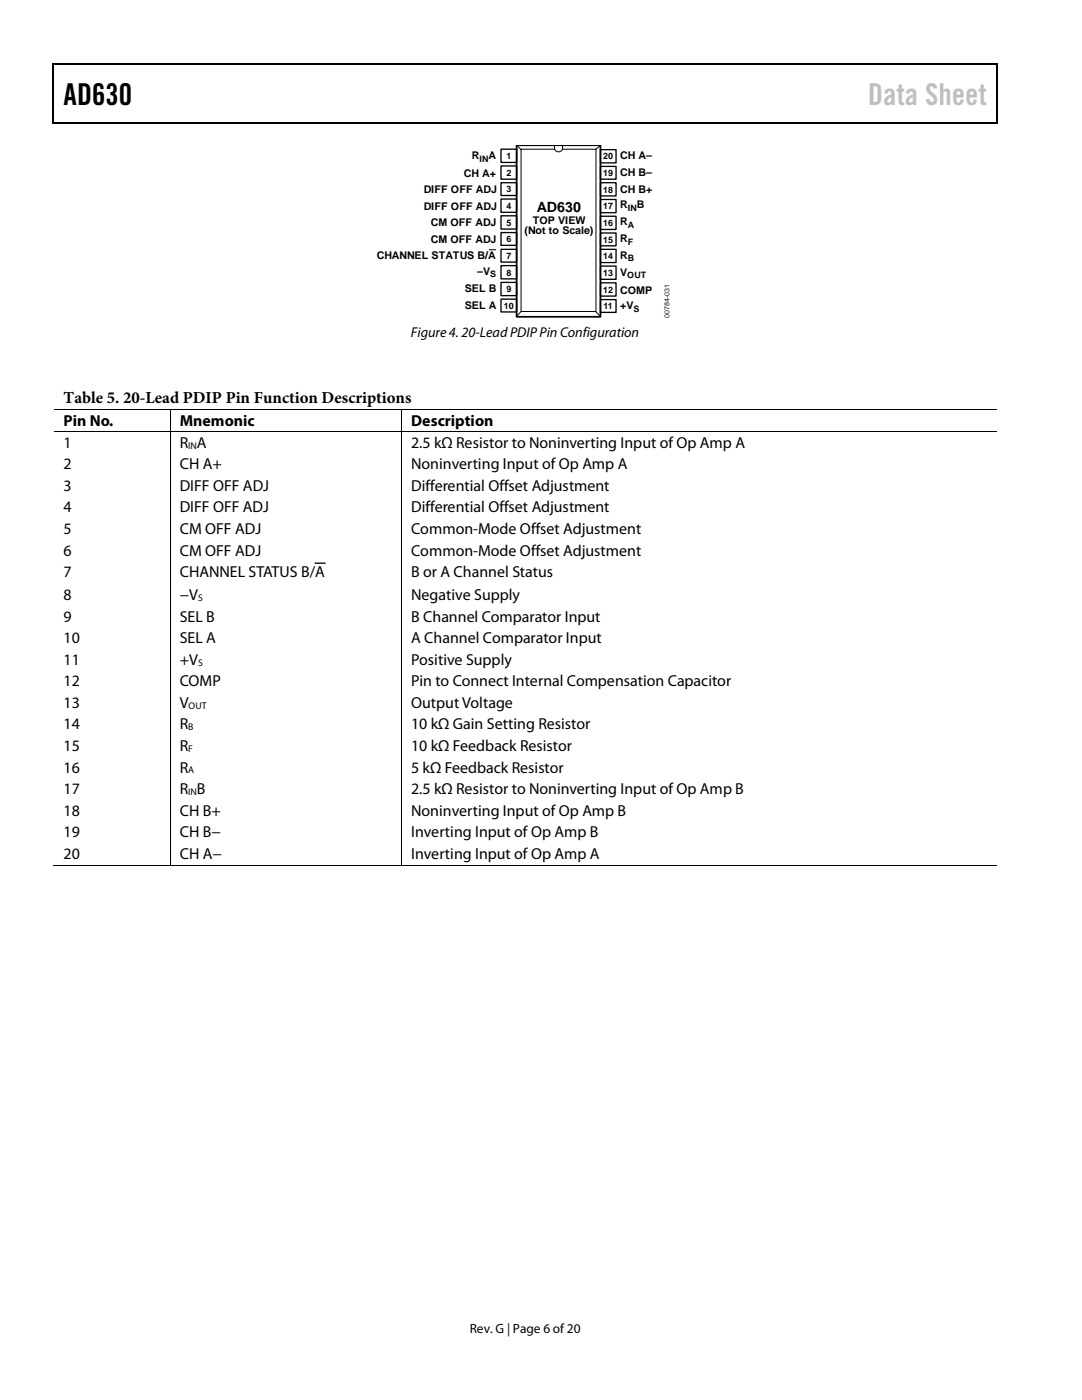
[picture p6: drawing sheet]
<svg xmlns="http://www.w3.org/2000/svg" width="216mm" height="279mm" viewBox="0 0 216 279" stroke-linecap="round" stroke-linejoin="round" font-family="sans-serif">
<defs><g id="words">
<text font-size="6" x="12.7" y="20.9">AD630</text>
<text font-size="6" fill="#c1c1c1" x="173.2" y="20.9">Data Sheet</text>
<text font-size="3.3" x="12.7" y="80.3">Table 5. 20-Lead PDIP Pin Function Descriptions</text>
<g font-size="3.2">
<text x="12.7" y="84.9">Pin No.</text>
<text x="12.7" y="89.4">1</text>
<text x="35.9" y="84.9">Mnemonic</text>
<text x="35.9" y="89.4">R A</text>
<text x="82" y="89.4">2.5 kΩ Resistor to Noninverting Input of Op Amp A</text>
<text x="82" y="84.9">Description</text>
<text x="12.7" y="93.7">2</text>
<text x="35.9" y="93.7">CH A+</text>
<text x="82" y="93.7">Noninverting Input of Op Amp A</text>
<text x="12.7" y="98">3</text>
<text x="35.9" y="98">DIFF OFF ADJ</text>
<text x="82" y="98">Differential Offset Adjustment</text>
<text x="12.7" y="102.3">4</text>
<text x="12.7" y="106.6">5</text>
<text x="35.9" y="102.3">DIFF OFF ADJ</text>
<text x="35.9" y="106.6">CM OFF ADJ</text>
<text x="82" y="102.3">Differential Offset Adjustment</text>
<text x="82" y="106.6">Common-Mode Offset Adjustment</text>
<text x="12.7" y="110.9">6</text>
<text x="35.9" y="110.9">CM OFF ADJ</text>
<text x="82" y="110.9">Common-Mode Offset Adjustment</text>
<text x="12.7" y="115.2">7</text>
<text x="12.7" y="119.8">8</text>
<text x="35.9" y="115.2">CHANNEL STATUS B/A</text>
<text x="35.9" y="119.8">−V</text>
<text x="82" y="115.2">B or A Channel Status</text>
<text x="82" y="119.8">Negative Supply</text>
<text x="12.7" y="124.1">9</text>
<text x="35.9" y="124.1">SEL B</text>
<text x="82" y="124.1">B Channel Comparator Input</text>
<text x="12.7" y="128.4">10</text>
<text x="35.9" y="128.4">SEL A</text>
<text x="82" y="128.4">A Channel Comparator Input</text>
<text x="12.7" y="132.7">11</text>
<text x="12.7" y="137">12</text>
<text x="35.9" y="132.7">+V</text>
<text x="35.9" y="137">COMP</text>
<text x="82" y="132.7">Positive Supply</text>
<text x="82" y="137">Pin to Connect Internal Compensation Capacitor</text>
<text x="12.7" y="141.3">13</text>
<text x="35.9" y="141.3">V</text>
<text x="82" y="141.3">Output Voltage</text>
<text x="12.7" y="145.6">14</text>
<text x="12.7" y="149.9">15</text>
<text x="35.9" y="149.9">R</text>
<text x="35.9" y="145.6">R</text>
<text x="82" y="145.6">10 kΩ Gain Setting Resistor</text>
<text x="82" y="149.9">10 kΩ Feedback Resistor</text>
<text x="12.7" y="154.2">16</text>
<text x="35.9" y="154.2">R</text>
<text x="82" y="154.2">5 kΩ Feedback Resistor</text>
<text x="12.7" y="158.5">17</text>
<text x="35.9" y="158.5">R B</text>
<text x="82" y="158.5">2.5 kΩ Resistor to Noninverting Input of Op Amp B</text>
<text x="12.7" y="162.8">18</text>
<text x="12.7" y="167.1">19</text>
<text x="35.9" y="162.8">CH B+</text>
<text x="35.9" y="167.1">CH B−</text>
<text x="82" y="162.8">Noninverting Input of Op Amp B</text>
<text x="82" y="167.1">Inverting Input of Op Amp B</text>
<text x="12.7" y="171.4">20</text>
<text x="35.9" y="171.4">CH A−</text>
<text x="82" y="171.4">Inverting Input of Op Amp A</text>
</g>
<g font-size="2.8">
<text x="107.1" y="42.2">AD630</text>
<text x="82" y="67.3">Figure 4. 20-Lead PDIPPin Configuration</text>
</g>
<text font-size="2.7" x="93.7" y="266">Rev. G | Page 6 of20</text>
<g font-size="2.1">
<text x="92.6" y="35.3">CH A+</text>
<text x="94.2" y="31.7">R</text>
<text x="97.5" y="31.7">A</text>
<text x="123.8" y="31.8">CH A–</text>
<text x="123.8" y="35.2">CH B–</text>
<text x="84.6" y="38.6">DIFF OFF ADJ</text>
<text x="84.6" y="41.9">DIFF OFF ADJ</text>
<text x="123.8" y="38.5">CH B+</text>
<text x="123.8" y="41.6">R</text>
<text x="127.1" y="41.6">B</text>
<text x="86" y="45.2">CM OFF ADJ</text>
<text x="104.6" y="46.7">(Not to Scale)</text>
<text x="106.3" y="44.6">TOP VIEW</text>
<text x="123.8" y="45">R</text>
<text x="75.2" y="51.8">CHANNEL STATUS B/A</text>
<text x="86" y="48.5">CM OFF ADJ</text>
<text x="123.8" y="48.3">R</text>
<text x="123.8" y="51.7">R</text>
<text x="92.7" y="58.3">SEL B</text>
<text x="95.2" y="54.8">–V</text>
<text x="123.8" y="58.6">COMP</text>
<text x="123.8" y="55">V</text>
<text x="92.7" y="61.6">SEL A</text>
<text x="123.8" y="61.7">+V</text>
</g>
<g font-size="1.9">
<text x="37.5" y="89.6">IN</text>
<text x="39.5" y="120">S</text>
<text x="39.5" y="132.9">S</text>
<text x="37.6" y="141.5">OUT</text>
<text x="37.5" y="145.8">B</text>
<text x="37.5" y="150.1">F</text>
<text x="37.5" y="154.3">A</text>
<text x="37.5" y="158.7">IN</text>
</g>
<g font-size="1.8">
<text x="95.7" y="32.3">IN</text>
<text x="101" y="31.7">1</text>
<text x="101" y="35.1">2</text>
<text x="120.4" y="31.8">20</text>
<text x="120.4" y="35.1">19</text>
<text x="101" y="38.4">3</text>
<text x="101" y="41.7">4</text>
<text x="120.4" y="38.5">18</text>
<text x="120.4" y="41.8">17</text>
<text x="101" y="45">5</text>
<text x="120.4" y="45.1">16</text>
<text x="125.3" y="42.1">IN</text>
<text x="125.3" y="45.5">A</text>
<text x="101" y="48.3">6</text>
<text x="101" y="51.7">7</text>
<text x="120.4" y="48.4">15</text>
<text x="120.4" y="51.7">14</text>
<text x="125.3" y="48.8">F</text>
<text x="125.3" y="52.2">B</text>
<text x="97.8" y="55.3">S</text>
<text x="101" y="55">8</text>
<text x="101" y="58.3">9</text>
<text x="120.4" y="55.1">13</text>
<text x="120.4" y="58.4">12</text>
<text x="125.2" y="55.5">OUT</text>
<text x="100.5" y="61.6">10</text>
<text x="120.4" y="61.7">11</text>
<text x="126.4" y="62.2">S</text>
</g>
<text font-size="1.4" fill="#231f20" x="133.6" y="63.4" transform="rotate(-90 133.6 63.4)">00784-031</text>
</g></defs>
<g fill="#000">
<path d="M10.5 12.7h.3v1h-.3zM10.5 12.7h.3v.3h-.3zM133.3 12.7h.3v.3h-.3zM198.8 12.7h.2v1h-.2zM198.8 12.7h.2v.3h-.2zM10.5 24.4h.3v.2h-.3zM133.1 24.4h.2v.2h-.2zM198.8 24.4h.2v.2h-.2zM33.9 81.6h.1v.1h-.1zM33.9 86.1h.1v.1h-.1zM80.1 81.6h.1v.1h-.1zM80.1 86.1h.1v.1h-.1z"/>
<path d="M33.9 172.6h.1v.1h-.1zM80.1 172.6h.1v.1h-.1z"/>
</g>
<path d="M10.7 13.7v10.7M10.8 12.8h122.5M133.6 12.8h65.2M198.9 13.7v10.7M10.8 24.5h188M62.9 112.4h2" fill="none" stroke="#000" stroke-width=".25"/>
<g fill="none" stroke="#000" stroke-width=".2">
<path d="M103.1 29l.9 .9M110.6 28.9v.6a.8 .8 0 0 0 .8 .8 .8 .8 0 0 0 .8-.8v-.6M110.6 29.8h-6.6v32.4h14.9v-32.4h-6.7M119.7 29.1l-.8 .7M97.6 49.8h1.4M104 62.2l-.7 .8M118.9 62.3l.8 .7M10.8 81.7h23.1M10.8 86.1h23.1M34 81.7v4.4M34 86.2v86.4M34 81.7h46.1"/>
<path d="M34 86.1h46.1M80.1 81.7v4.4M80.1 86.2v86.4M80.2 81.7h118.6M80.2 86.1h118.6M10.5 172.6h23.4M34 172.6h46.1M80.2 172.6h118.6"/>
</g>
<g fill="none" stroke="#000" stroke-width=".27">
<path d="M100 29.8h3.1v2.6h-3.1zM100 33.1h3.1v2.7h-3.1zM100 36.5h3.1v2.5h-3.1zM100 39.7h3.1v2.7h-3.1zM119.8 29.9h3.1v2.6h-3.1zM119.8 33.2h3.1v2.6h-3.1zM119.8 36.5h3.1v2.6h-3.1zM119.8 39.8h3.1v2.7h-3.1zM100 53h3.1v2.7h-3.1zM100 56.4h3.1v2.6h-3.1zM100 59.7h3.1v2.6h-3.1zM100 43.1h3.1v2.6h-3.1z"/>
<path d="M100 46.4h3.1v2.6h-3.1zM100 49.8h3.1v2.5h-3.1zM119.8 49.8h3.1v2.6h-3.1zM119.8 53.1h3.1v2.6h-3.1zM119.8 56.4h3.1v2.7h-3.1zM119.8 59.8h3.1v2.5h-3.1zM119.8 46.5h3.1v2.6h-3.1zM119.8 43.2h3.1v2.6h-3.1z"/>
</g>
<path d="M103.1 29h16.7v34.2h-16.7z" fill="none" stroke="#000" stroke-width=".35"/>
<use href="#words"/>
</svg>
